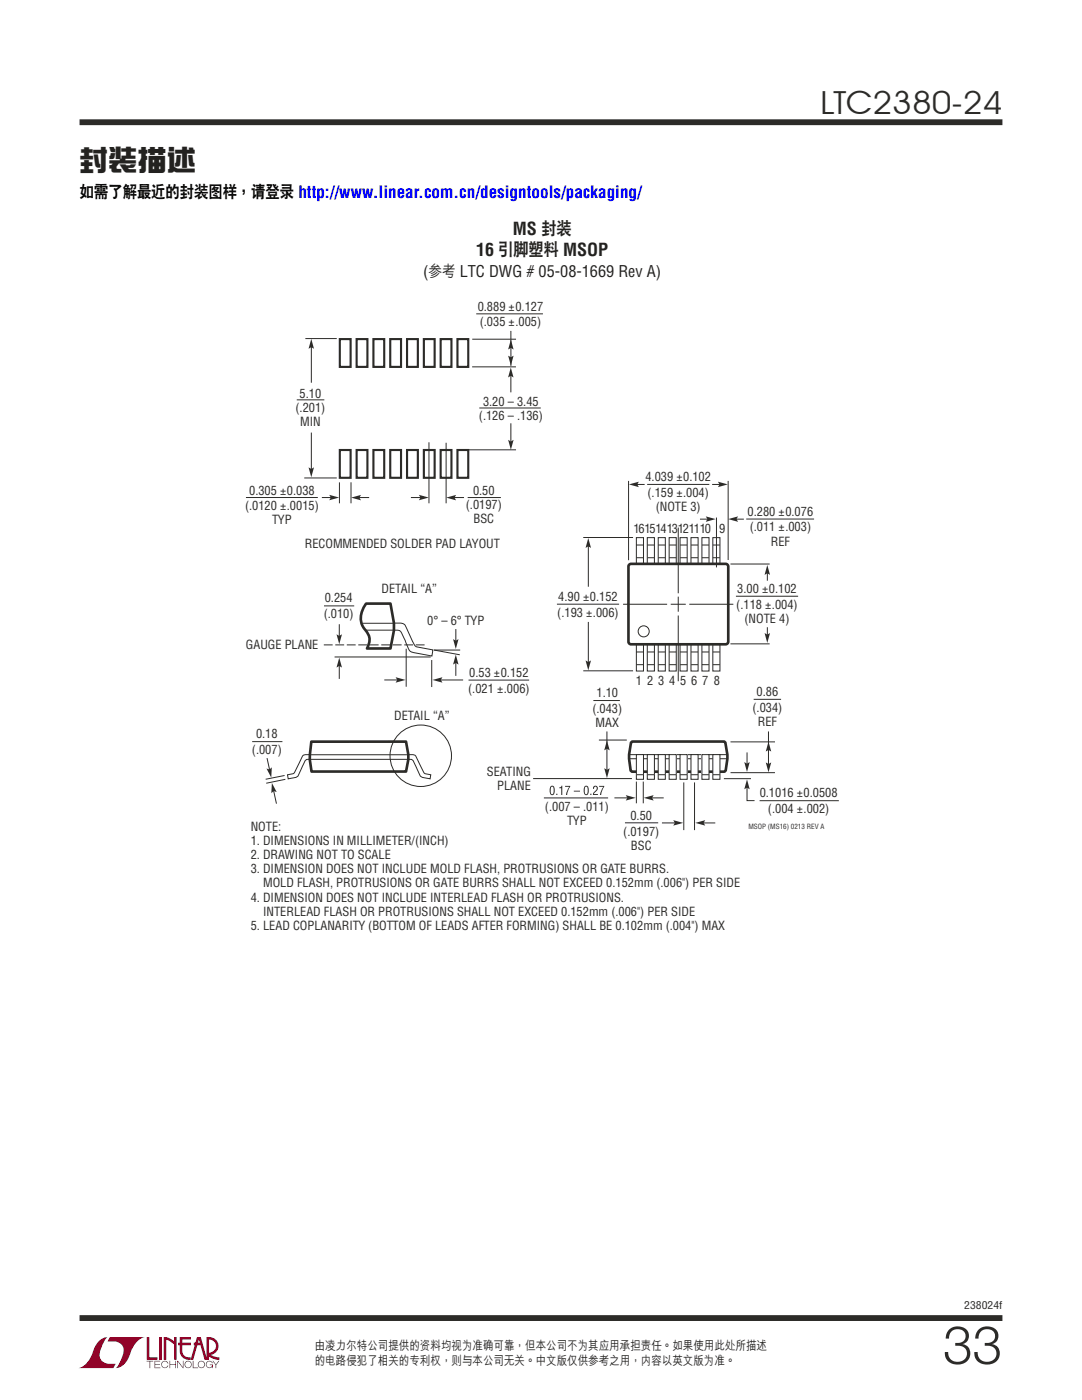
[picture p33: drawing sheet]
<svg xmlns="http://www.w3.org/2000/svg" width="216mm" height="279mm" viewBox="0 0 216 279" stroke-linecap="round" stroke-linejoin="round" font-family="sans-serif">
<defs><g id="words">
<text font-size="10.6" fill="#2c2b28" x="188.2" y="272.2">33</text>
<text font-size="6.3" fill="#2c2b28" x="163.7" y="22.8">LTC2380-24</text>
<text font-size="5.8" fill="#232220" x="15.8" y="34.1">封裝描述</text>
<g font-size="3.5" fill="#232220">
<text x="102.3" y="46.8">MS 封裝</text>
<text x="95" y="51.1">16 引腳塑料 MSOP</text>
</g>
<text font-size="3.4" x="15.9" y="39.5">如需了解最近的封裝圖樣，請登錄 http://www.linear.com.cn/designtools/packaging/</text>
<text font-size="3.2" fill="#232220" x="84.4" y="55.3">(參考 LTC DWG # 05-08-1669 Rev A)</text>
<g font-size="2.5" fill="#2c2b28">
<text x="95.3" y="62.1">0.889 ±0.127</text>
<text x="95.7" y="65">(.035 ±.005)</text>
<text x="59" y="82.2">(.201)</text>
<text x="59.8" y="79.4">5.10</text>
<text x="95.6" y="83.8">(.126 – .136)</text>
<text x="96.4" y="81">3.20 – 3.45</text>
<text x="59.9" y="85">MIN</text>
<text x="128.8" y="96">4.039 ±0.102</text>
<text x="48.9" y="101.7">(.0120 ±.0015)</text>
<text x="49.7" y="98.9">0.305 ±0.038</text>
<text x="93" y="101.6">(.0197)</text>
<text x="94.4" y="98.8">0.50</text>
<text x="129.2" y="99.2">(.159 ±.004)</text>
<text x="130.8" y="102">(NOTE 3)</text>
<text x="54.3" y="104.5">TYP</text>
<text x="94.5" y="104.5">BSC</text>
<text x="126.4" y="106.4">16151413121110</text>
<text x="143.5" y="106.4">9</text>
<text x="149.2" y="102.9">0.280 ±0.076</text>
<text x="149.6" y="106.1">(.011 ±.003)</text>
<text x="60.8" y="109.4">RECOMMENDED SOLDER PAD LAYOUT</text>
<text x="153.8" y="108.9">REF</text>
<text x="76.1" y="118.4">DETAIL “A”</text>
<text x="111.4" y="119.9">4.90 ±0.152</text>
<text x="147.1" y="118.3">3.00 ±0.102</text>
<text x="64.6" y="123.4">(.010)</text>
<text x="64.8" y="120.2">0.254</text>
<text x="85.3" y="124.7">0° – 6° TYP</text>
<text x="111.2" y="123.1">(.193 ±.006)</text>
<text x="146.9" y="121.5">(.118 ±.004)</text>
<text x="148.6" y="124.3">(NOTE 4)</text>
<text x="49.1" y="129.6">GAUGE PLANE</text>
<text x="93.6" y="135.1">0.53 ±0.152</text>
<text x="126.9" y="136.6">1 2</text>
<text x="131.3" y="136.6">3 4</text>
<text x="135.7" y="136.6">5 6 7 8</text>
<text x="78.7" y="143.7">DETAIL “A”</text>
<text x="93.4" y="138.2">(.021 ±.006)</text>
<text x="118.2" y="142.3">(.043)</text>
<text x="119" y="139.1">1.10</text>
<text x="150.1" y="142">(.034)</text>
<text x="151" y="138.9">0.86</text>
<text x="51.1" y="147.3">0.18</text>
<text x="118.9" y="145.1">MAX</text>
<text x="151.2" y="144.9">REF</text>
<text x="50.3" y="150.5">(.007)</text>
<text x="97.2" y="154.9">SEATING</text>
<text x="99.2" y="157.8">PLANE</text>
<text x="108.7" y="161.8">(.007 – .011)</text>
<text x="151.6" y="159.1">0.1016 ±0.0508</text>
<text x="50" y="165.8">NOTE:</text>
<text x="113.2" y="164.7">TYP</text>
<text x="124.4" y="166.8">(.0197)</text>
<text x="125.8" y="163.6">0.50</text>
<text x="153.2" y="162.3">(.004 ±.002)</text>
<text x="50" y="168.6">1. DIMENSIONS IN MILLIMETER/(INCH)</text>
<text x="50" y="171.5">2. DRAWING NOT TO SCALE</text>
<text x="125.9" y="169.6">BSC</text>
<text x="50" y="174.3">3. DIMENSION DOES NOT INCLUDE MOLD FLASH, PROTRUSIONS OR GATE BURRS.</text>
<text x="50" y="179.9">4. DIMENSION DOES NOT INCLUDE INTERLEAD FLASH OR PROTRUSIONS.</text>
<text x="52.5" y="177.1">MOLD FLASH, PROTRUSIONS OR GATE BURRS SHALL NOT EXCEED 0.152mm (.006&quot;) PER SIDE</text>
<text x="50" y="185.6">5. LEAD COPLANARITY (BOTTOM OF LEADS AFTER FORMING) SHALL BE 0.102mm (.004&quot;) MAX</text>
<text x="52.5" y="182.8">INTERLEAD FLASH OR PROTRUSIONS SHALL NOT EXCEED 0.152mm (.006&quot;) PER SIDE</text>
</g>
<g font-size="2.5" fill="#232220">
<text x="62.8" y="269.3">由凌力爾特公司提供的資料均視為準確可靠，但本公司不為其應用承擔責任。如果使用此處所描述</text>
<text x="62.8" y="272.5">的電路侵犯了相關的專利權，則與本公司無關。中文版僅供參考之用，內容以英文版為準。</text>
</g>
<text font-size="2.1" fill="#2c2b28" x="192.4" y="261.2">238024f</text>
<text font-size="1.4" fill="#2c2b28" x="149.3" y="165.4">MSOP (MS16) 0213 REV A</text>
</g></defs>
<g fill="#900126">
<path d="M29.3 266.8h.5v4.1h1.6v.5h-2.1z"/>
<path d="M20 267.4l1-.5h.5h-.1a6.2 6.2 0 0 0-1.5 4 2.58 2.58 0 0 0 3.2 1.3l-.5 .8h-7a4.9 4.9 0 0 0 3.1-3.8l.4-.7z"/>
<path d="M21.9 266.9h7a4.9 4.9 0 0 0-3.1 3.7 3.2 3.2 0 0 1-2.7 2.4h.1a6.2 6.2 0 0 0 1.4-4.1 2.58 2.58 0 0 0-3.1-1.2z"/>
<path d="M31.8 266.8h.5v4.6h-.5z"/>
<path d="M32.7 266.8l1 .2 1 .7v-.9h.5v4.6h-.5v-3.1l-1.5-.9v4h-.5z"/>
<path d="M29.3 271.6h1.3v.1h-.6v1.3h-.2v-1.3h-.5z"/>
<path d="M30.8 271.6h1.2v.1h-1v.5h.9v.2h-.9v.5h1v.1h-1.2z"/>
<path d="M33.8 271.6h.2v.6h1v-.6h.1v1.4h-.1v-.6h-1v.6h-.2z"/>
<path d="M35.4 271.6h.1l1 1.2v-1.2h.1v1.4l-1.1-1.2v1.2h-.1z"/>
<path d="M38.5 271.6h.1v1.3h.9v.1h-1z"/>
<path d="M42.4 271.6h.1l.6 .7 .5-.7h.2l-.7 .8v.6h-.1v-.6z"/>
<path d="M35.9 266.8h2.2v.5h-1.7v.7h1.7v.5h-1.7v1.1a1.32 1.32 0 0 0 1.6 1.3v.5l1.3-4.6h.8l1.1 4.1v-4.1a1.84 1.84 0 0 1 2.3 1.4 1.84 1.84 0 0 1-1.4 2.2l.7 .4 1 .1v.5l-1.2-.2-1.1-.6v-.6a1.34 1.34 0 0 0 1.6-1.2 1.34 1.34 0 0 0-1.4-1.5v4.1h-.9l-.8-2.9h-1.3v-.5h1.2l-.2-.7-1.1 4.1a2.06 2.06 0 0 1-2.7-1.3v-1.6h-.4v-.5h.4z"/>
<path d="M37 271.8a.72 .72 0 0 1 1.2 .1 .72 .72 0 0 1-.4 1.1 .72 .72 0 0 1-1-.7h.2a.59 .59 0 0 0 .8 .5 .59 .59 0 0 0 .2-.9 .59 .59 0 0 0-1 .2v.2h-.2z"/>
<path d="M39.7 271.8a.72 .72 0 0 1 1.1 .1 .72 .72 0 0 1-.4 1.1 .72 .72 0 0 1-.9-.7h.1a.59 .59 0 0 0 .8 .5 .59 .59 0 0 0 .2-.9 .59 .59 0 0 0-1 .2v.2h-.1z"/>
<path d="M41.3 271.8a.72 .72 0 0 1 1.2 .2h-.2a.59 .59 0 0 0-.9-.1 .59 .59 0 0 0 .1 .9 .59 .59 0 0 0 .9-.4h-.5v-.1h.6v.7h-.1v-.3a.73 .73 0 0 1-1.1 .2 .73 .73 0 0 1 0-1.1z"/>
<path d="M32.4 271.8a.71 .71 0 0 1 1.2 .3h-.1a.59 .59 0 0 0-.9-.3 .59 .59 0 0 0-.1 1 .59 .59 0 0 0 .9-.3h.2a.73 .73 0 0 1-1.1 .4 .73 .73 0 0 1-.1-1.1z"/>
</g>
<path d="M15.9 24.4h184.1M15.9 263h184.1" fill="none" stroke="#2c2b28" stroke-width="1.2" stroke-linecap="butt"/>
<path d="M93.5 135.7h12.1" fill="none" stroke="#2c2b28" stroke-width=".2"/>
<path d="M62.1 148h18.9l.5 2.6v1l-.5 2.4h-18.8l-.4-2.4z" fill="#fff"/>
<path d="M62.1 148h18.9l.5 2.6v1l-.5 2.4h-18.8l-.4-2.4z" fill="none" stroke="#2c2b28" stroke-width=".53"/>
<g fill="none" stroke="#2c2b28" stroke-width=".2">
<path d="M81 129.5v7.6M86.1 131.7v5.4M118.4 139.8h5.3M50.3 148h6.1M56.8 154.8l-3.8 .7M56.9 155.5l-3.8 .8M61.8 150.6h19.7M61.9 150.6a1.65 1.65 0 0 0-1.5 .3l-1.4 2.9a.96 .96 0 0 1-1.1 .7l-.5 .1 .1 .8 1.2-.2a1.04 1.04 0 0 0 1-.9l1.1-2.2a.85 .85 0 0 1 1.1-.6M81.5 150.6a1.65 1.65 0 0 1 1.5 .3l1.4 2.9a.96 .96 0 0 0 1.1 .7l.5 .1-.2 .8-1.1-.2a1.04 1.04 0 0 1-1.1-.9l-1-2.2a.85 .85 0 0 0-1.1-.6h-19.8M108.5 159.2h12.8M119.5 147.7h5.6M121.1 146v7.8"/>
<path d="M127 156v4.3M128.4 156v4.3M136.4 156.1v9.6M138.6 156.1v9.6M124.7 164.2h6.6"/>
</g>
<path d="M119.5 156.8h1.1l-.6 1.9h-.3l.1-.4 .6-1.3h-.9zM118.4 156.9a.55 .55 0 0 1 .9 .2 .55 .55 0 0 1-.3 .8l-.5 .6h.8v.2h-1l.1-.4 .6-.7 .1-.3-.3-.3-.2 .1-.1 .3h-.2zM117.8 158.4h.2v.3h-.2zM116.8 157.1l-.1 .6a.61 .61 0 0 0 .3 .8 1.13 1.13 0 0 0 0-1.5zM116.7 156.9l.3-.1a.89 .89 0 0 1 .5 1.3l-.2 .5-.3 .1a.9 .9 0 0 1-.5-1.2zM114.5 157.8h1.2v.2h-1.2zM112.8 156.8h1l-.6 1.9h-.3l.1-.4 .6-1.3h-.8zM111.6 157.1l.6-.3v1.9h-.2v-1.4h-.4zM111 158.4h.2v.3h-.2zM110 157.1l-.1 .6a.61 .61 0 0 0 .3 .8 1.13 1.13 0 0 0 0-1.5zM109.9 156.9l.3-.1a.89 .89 0 0 1 .5 1.3l-.2 .5-.3 .1a.9 .9 0 0 1-.5-1.2z" fill="#2c2b28"/>
<path d="M87.8 135.7h4.6M150.4 139.6h5.5M106.4 155.4h19.7M125.5 150.6h19.6M125.6 151.4h19.5M144.4 155.4h5.4M145.8 154.2h8.8" fill="none" stroke="#2c2b28" stroke-width=".2"/>
<path d="M86.3 135.7l2-.5-.3 .5 .3 .5z" fill="#2c2b28"/>
<path d="M76.7 135.7h2.7" fill="none" stroke="#2c2b28" stroke-width=".2"/>
<path d="M78.9 135.2l2 .5-2 .5 .4-.5z" fill="#2c2b28"/>
<path d="M53.3 151.3l.5 2.4" fill="none" stroke="#2c2b28" stroke-width=".2"/>
<path d="M53.2 153.4l.6 .2 .4-.5-.1 2.1z" fill="#2c2b28"/>
<path d="M54.6 157.7l.6 2.7" fill="none" stroke="#2c2b28" stroke-width=".2"/>
<g fill="#2c2b28">
<path d="M54.3 156.2l.9 1.9-.6-.2-.5 .4z"/>
<path d="M120.6 153.3l.5 .3 .6-.3-.6 2z"/>
<path d="M121.1 147.8l.6 1.9-.6-.3-.5 .3z"/>
</g>
<path d="M153.3 146v6.6" fill="none" stroke="#2c2b28" stroke-width=".2"/>
<g fill="#2c2b28">
<path d="M152.8 152.2l.5 .3 .6-.3-.6 1.9z"/>
<path d="M153.3 148l.6 2-.6-.3-.5 .3z"/>
</g>
<path d="M130 159.2h2.4" fill="none" stroke="#2c2b28" stroke-width=".2"/>
<path d="M128.4 159.2l2-.5-.3 .5 .3 .6z" fill="#2c2b28"/>
<path d="M122.6 159.2h2.7" fill="none" stroke="#2c2b28" stroke-width=".2"/>
<path d="M124.9 158.7l1.9 .5-1.9 .6 .3-.6z" fill="#2c2b28"/>
<path d="M140.3 164.2h2.4" fill="none" stroke="#2c2b28" stroke-width=".2"/>
<path d="M138.7 164.2l2-.5-.3 .5 .3 .6z" fill="#2c2b28"/>
<path d="M132.1 164.2h2.7" fill="none" stroke="#2c2b28" stroke-width=".2"/>
<path d="M134.3 163.7l2 .5-2 .6 .4-.6z" fill="#2c2b28"/>
<path d="M149.1 150.2v2.3" fill="none" stroke="#2c2b28" stroke-width=".2"/>
<path d="M148.5 152.1l.6 .3 .5-.3-.5 2z" fill="#2c2b28"/>
<path d="M149.1 157v2.8h1.5" fill="none" stroke="#2c2b28" stroke-width=".2"/>
<path d="M149.1 155.5l.5 2-.5-.3-.6 .3z" fill="#2c2b28"/>
<path d="M125.9 148.2l.4-.2h18.1l.3 .2a8.8 8.8 0 0 1-.1 5.7l-18.4 .1-.3-.2a10.4 10.4 0 0 1 0-5.6z" fill="none" stroke="#2c2b28" stroke-width=".53"/>
<g fill="none" stroke="#2c2b28" stroke-width=".2">
<path d="M127 107.3h1.4v5.3h-1.4zM127 108.8h1.4M127 111.3h1.4M129.2 107.3h1.4v5.3h-1.4zM129.2 108.8h1.4M129.2 111.3h1.4M131.3 107.3h1.5v5.3h-1.5zM131.4 108.8h1.3M131.4 111.3h1.3M133.5 107.3h1.4v5.3h-1.4zM133.5 108.8h1.4M133.5 111.3h1.4"/>
<path d="M135.7 107.3h1.4v5.3h-1.4zM135.7 108.8h1.4M135.7 111.3h1.4M137.9 107.3h1.4v5.3h-1.4zM137.9 108.8h1.4M137.9 111.3h1.4M140.1 107.3h1.4v5.3h-1.4zM140.1 108.8h1.4M140.1 111.3h1.4M142.2 107.3h1.5v5.3h-1.5zM142.3 108.8h1.3M142.3 111.3h1.3"/>
<path d="M127 128.6h1.4v5.3h-1.4zM127 130.1h1.4M127 132.7h1.4M129.2 128.6h1.4v5.3h-1.4zM129.2 130.1h1.4M129.2 132.7h1.4M131.3 128.6h1.5v5.3h-1.5zM131.4 130.1h1.3M131.4 132.7h1.3M133.5 128.6h1.4v5.3h-1.4zM133.5 130.1h1.4M133.5 132.7h1.4"/>
<path d="M135.7 128.6h1.4v5.3h-1.4zM135.7 130.1h1.4M135.7 132.7h1.4M137.9 128.6h1.4v5.3h-1.4zM137.9 130.1h1.4M137.9 132.7h1.4M140.1 128.6h1.4v5.3h-1.4zM140.1 130.1h1.4M140.1 132.7h1.4M142.2 128.6h1.5v5.3h-1.5zM142.3 130.1h1.3M142.3 132.7h1.3"/>
</g>
<path d="M127 150.6h1.4v4.9h-1.4z" fill="#fff" stroke="#2c2b28" stroke-width=".2"/>
<path d="M127 154.6h1.4z" fill="#fff"/>
<path d="M127 154.6h1.4" fill="none" stroke="#2c2b28" stroke-width=".2"/>
<path d="M142.2 150.6h1.5v4.9h-1.5z" fill="#fff" stroke="#2c2b28" stroke-width=".2"/>
<path d="M142.3 154.6h1.3z" fill="#fff"/>
<path d="M142.3 154.6h1.3" fill="none" stroke="#2c2b28" stroke-width=".2"/>
<path d="M140.1 150.6h1.4v4.9h-1.4z" fill="#fff"/>
<path d="M140.1 150.6h1.4v4.9h-1.4z" fill="none" stroke="#2c2b28" stroke-width=".2"/>
<path d="M140.1 154.6h1.4z" fill="#fff"/>
<path d="M140.1 154.6h1.4" fill="none" stroke="#2c2b28" stroke-width=".2"/>
<path d="M137.9 150.6h1.4v4.9h-1.4z" fill="#fff" stroke="#2c2b28" stroke-width=".2"/>
<path d="M137.9 154.6h1.4z" fill="#fff"/>
<path d="M137.9 154.6h1.4" fill="none" stroke="#2c2b28" stroke-width=".2"/>
<path d="M135.7 150.6h1.4v4.9h-1.4z" fill="#fff"/>
<path d="M135.7 150.6h1.4v4.9h-1.4z" fill="none" stroke="#2c2b28" stroke-width=".2"/>
<path d="M135.7 154.6h1.4z" fill="#fff"/>
<path d="M135.7 154.6h1.4" fill="none" stroke="#2c2b28" stroke-width=".2"/>
<path d="M133.5 150.6h1.4v4.9h-1.4z" fill="#fff"/>
<path d="M133.5 150.6h1.4v4.9h-1.4z" fill="none" stroke="#2c2b28" stroke-width=".2"/>
<path d="M133.5 154.6h1.4z" fill="#fff"/>
<path d="M133.5 154.6h1.4" fill="none" stroke="#2c2b28" stroke-width=".2"/>
<path d="M131.3 150.6h1.5v4.9h-1.5z" fill="#fff" stroke="#2c2b28" stroke-width=".2"/>
<path d="M131.4 154.6h1.3z" fill="#fff"/>
<path d="M131.4 154.6h1.3" fill="none" stroke="#2c2b28" stroke-width=".2"/>
<path d="M129.2 150.6h1.4v4.9h-1.4z" fill="#fff" stroke="#2c2b28" stroke-width=".2"/>
<path d="M129.2 154.6h1.4z" fill="#fff"/>
<path d="M64.7 120.9h6M129.2 154.6h1.4M145.8 148.1h8.8" fill="none" stroke="#2c2b28" stroke-width=".2"/>
<path d="M73.1 120.5h4.8l.7 3.9v1.4l-.7 3.6h-4.7a3.1 3.1 0 0 0-.6-4.1 4.3 4.3 0 0 1 .5-4.8z" fill="#fff"/>
<path d="M73.1 120.5h4.8l.7 3.9v1.4l-.7 3.6h-4.7a3.1 3.1 0 0 0-.6-4.1 4.3 4.3 0 0 1 .5-4.8z" fill="none" stroke="#2c2b28" stroke-width=".53"/>
<path d="M67.7 124.6v2.4M72.3 124.4h7.7a1.25 1.25 0 0 1 1.2 1.1l1.3 2.8a1.23 1.23 0 0 0 1.3 .9l2.6 .5-.2 1.2-2.8-.5a2.07 2.07 0 0 1-1.9-.9l-1.1-2.5a1.4 1.4 0 0 0-1.8-1.2h-5.7" fill="none" stroke="#2c2b28" stroke-width=".2"/>
<path d="M67.1 126.6l.6 .3 .5-.3-.5 2z" fill="#2c2b28"/>
<path d="M67.7 132.8v2.7" fill="none" stroke="#2c2b28" stroke-width=".2"/>
<path d="M67.7 131.2l.5 2-.5-.3-.6 .3z" fill="#2c2b28"/>
<path d="M66.8 131.1h19.2M91 125.5v2.5M91.8 129.7h-5.2l5.1 1" fill="none" stroke="#2c2b28" stroke-width=".2"/>
<path d="M84.7 128.7h-20.4" fill="none" stroke="#2c2b28" stroke-width=".2" stroke-dasharray="1.8 .5" stroke-linecap="butt"/>
<path d="M90.4 127.5l.5 .4 .6-.4-.6 2z" fill="#2c2b28"/>
<path d="M91 132.2v2.7" fill="none" stroke="#2c2b28" stroke-width=".2"/>
<path d="M90.9 130.6l.6 2-.6-.3-.5 .3z" fill="#2c2b28"/>
<g fill="none" stroke="#2c2b28" stroke-width=".2">
<path d="M60.9 67.6h6.3M60.7 95.4h6.5"/>
<circle cx="84" cy="150.8" r="6.1"/>
</g>
<g fill="none" stroke="#2c2b28" stroke-width=".42">
<path d="M67.8 67.7h2.2v5.5h-2.2zM71.2 67.7h2.1v5.5h-2.1zM74.5 67.7h2.2v5.5h-2.2zM77.9 67.7h2.1v5.5h-2.1zM81.2 67.7h2.2v5.5h-2.2zM84.6 67.7h2.1v5.5h-2.1zM87.9 67.7h2.2v5.5h-2.2zM91.3 67.7h2.1v5.5h-2.1zM67.8 89.8h2.2v5.6h-2.2zM71.2 89.8h2.1v5.6h-2.1zM74.5 89.8h2.2v5.6h-2.2zM77.9 89.8h2.1v5.6h-2.1z"/>
<path d="M81.2 89.8h2.2v5.6h-2.2zM84.6 89.8h2.1v5.6h-2.1zM87.9 89.8h2.2v5.6h-2.2zM91.3 89.8h2.1v5.6h-2.1z"/>
</g>
<g fill="#2c2b28">
<path d="M61.6 93.3l.5 .3 .6-.3-.6 2z"/>
<path d="M62.1 67.6l.6 2-.6-.3-.5 .3z"/>
<path d="M101.9 67.8l.6 2-.6-.4-.5 .4z"/>
</g>
<path d="M62.1 69.3v7.1M94.2 73.2h8.8M62.1 86.3v7.5M93.5 89.8h9.5M95.6 81.4h12.3" fill="none" stroke="#2c2b28" stroke-width=".2"/>
<path d="M101.9 73.3l.6 2-.6-.3-.5 .3z" fill="#2c2b28"/>
<path d="M94.2 67.7h8.8M95 62.6h13.3M101.9 74.7v3.6" fill="none" stroke="#2c2b28" stroke-width=".2"/>
<path d="M101.4 71l.5 .3 .6-.3-.6 2z" fill="#2c2b28"/>
<path d="M101.9 66l.1 7M85.6 88.3v12.1M89 88.4v12" fill="none" stroke="#2c2b28" stroke-width=".2"/>
<g fill="#2c2b28">
<path d="M89 99.3l2-.5-.3 .5 .3 .6z"/>
<path d="M83.6 98.8l2 .5-2 .5 .3-.5z"/>
</g>
<path d="M67.7 96.3v4.1M70 96.3v4.1" fill="none" stroke="#2c2b28" stroke-width=".2"/>
<g fill="#2c2b28">
<path d="M70.1 99.3l1.9-.5-.3 .5 .3 .6z"/>
<path d="M65.7 98.8l2 .5-2 .5 .3-.5z"/>
</g>
<path d="M64.2 99.3h2.2M71.5 99.3h2.2M82 99.3h2.1M90.5 99.3h2.1" fill="none" stroke="#2c2b28" stroke-width=".2"/>
<path d="M101.4 87.8l.5 .3 .6-.3-.6 2z" fill="#2c2b28"/>
<g fill="none" stroke="#2c2b28" stroke-width=".2">
<path d="M59.2 79.8h5.5M49.1 99.3h14.3M93.3 99.3h6.6M101.9 84.5v3.7M125.4 96v15.8M129.1 96.7h12.4M142.1 96.7h1.7M145.3 96v15.8M116.4 107.3h9.9M135.3 105.3v13.1M135.3 119.1v3M145.8 112.6h7.8"/>
<path d="M146.8 119h12.5M148.9 103.6h13.5M116.4 133.9h9.9M124.3 120.6h8.8M133.8 120.6h3M135.3 122.8v13.2M137.5 120.6h8.8M145.8 128.5h7.8M151.6 159.8h15.8"/>
</g>
<path d="M125.5 112.8l.4-.3 19.2 .1 .2 .5-.1 15.2-.4 .3-19.1-.1-.3-.4z" fill="none" stroke="#2c2b28" stroke-width=".53"/>
<path d="M143.3 96.1l1.9 .6-1.9 .5 .3-.5z" fill="#2c2b28"/>
<path d="M139.7 103.6h1.7" fill="none" stroke="#2c2b28" stroke-width=".2"/>
<path d="M140.8 103.1l2 .5-2 .5 .3-.5z" fill="#2c2b28"/>
<path d="M126.9 96.7h1.7" fill="none" stroke="#2c2b28" stroke-width=".2"/>
<path d="M125.5 96.7l2-.6-.3 .6 .3 .5z" fill="#2c2b28"/>
<path d="M146.7 103.6h1.7" fill="none" stroke="#2c2b28" stroke-width=".2"/>
<path d="M145.3 103.6l2-.5-.3 .5 .3 .5z" fill="#2c2b28"/>
<path d="M153.1 114.1v1.8" fill="none" stroke="#2c2b28" stroke-width=".2"/>
<path d="M153.1 112.8l.5 1.9-.5-.3-.5 .3z" fill="#2c2b28"/>
<path d="M153.1 125.2v1.7" fill="none" stroke="#2c2b28" stroke-width=".2"/>
<path d="M152.6 126.3l.5 .4 .5-.4-.5 2z" fill="#2c2b28"/>
<path d="M117.4 108.8v8.3M111.1 120.6h12.4" fill="none" stroke="#2c2b28" stroke-width=".2"/>
<path d="M117.4 107.4l.5 2-.5-.4-.6 .4z" fill="#2c2b28"/>
<path d="M117.4 124.1v8.3" fill="none" stroke="#2c2b28" stroke-width=".2"/>
<path d="M116.8 131.8l.6 .3 .5-.3-.5 2z" fill="#2c2b28"/>
<g fill="none" stroke="#2c2b28" stroke-width=".2">
<path d="M143 103.3v9.9"/>
<circle cx="128.4" cy="126" r="1.1"/>
</g>
<use href="#words"/>
</svg>
